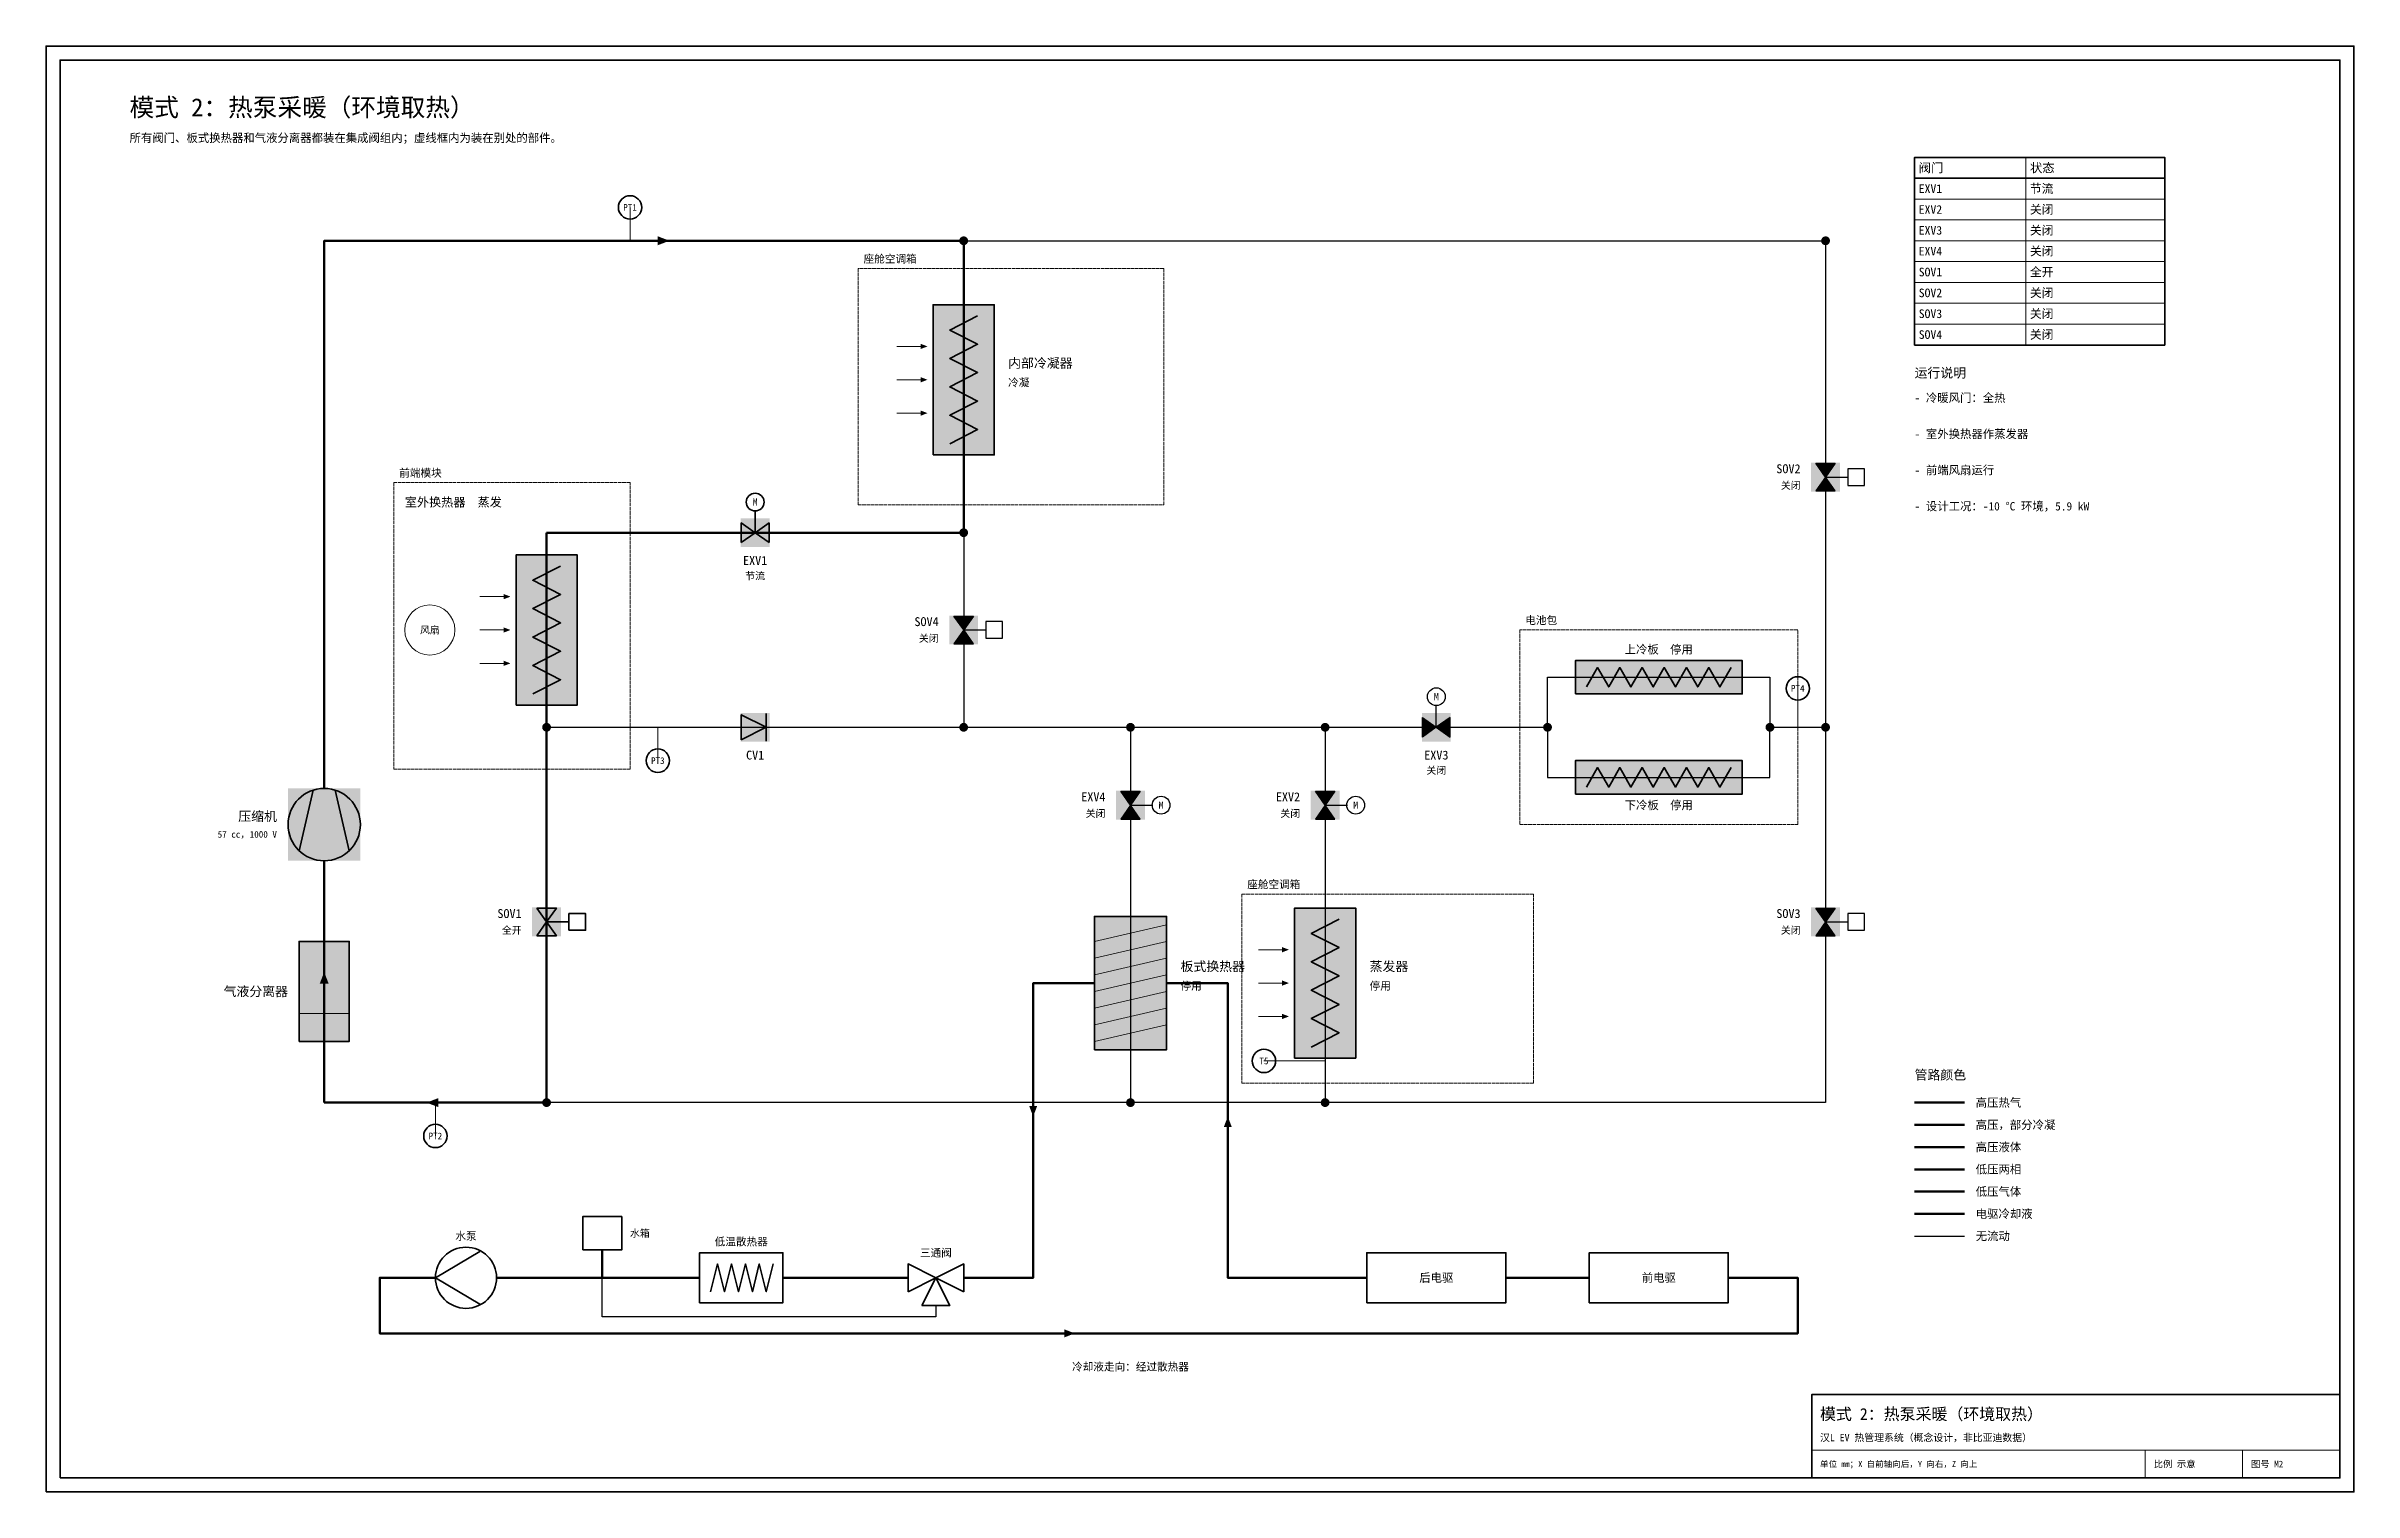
# Model space of a CAD drawing. Header units: millimetres. Extents: x 0 to 830, y 0 to 520.
import ezdxf
from ezdxf.enums import TextEntityAlignment as Align

# ---------------------------------------------------------------- set-up
doc = ezdxf.new("R2010")
doc.units = ezdxf.units.MM
doc.linetypes.add('DASHED', pattern=[1.524, 1.27, -0.254])
for name, color, linetype, lineweight, true_color in [('AIR', 7, 'Continuous', 18, 0x7878c8), ('BOUNDARY', 7, 'DASHED', 18, 0x828282), ('COOLANT', 7, 'Continuous', 50, 0x1e8c46), ('FRAME', 7, 'Continuous', 35, 0x3c3c3c), ('HP_2PH', 7, 'Continuous', 70, 0xc83caa), ('HP_GAS', 7, 'Continuous', 70, 0xcd2828), ('HP_LIQ', 7, 'Continuous', 70, 0xeb8214), ('LP_2PH', 7, 'Continuous', 70, 0x28a5c8), ('LP_GAS', 7, 'Continuous', 70, 0x2350be), ('OFF', 7, 'Continuous', 30, 0xafafaf), ('SYMBOL', 7, 'Continuous', 35, 0x141414), ('TEXT', 7, 'Continuous', 18, 0x141414), ('THIN', 7, 'Continuous', 13, 0x6e6e6e)]:
    doc.layers.add(name, color=color, linetype=linetype, lineweight=lineweight, true_color=true_color)
doc.styles.add('ZH', font='simsun.ttc')

msp = doc.modelspace()

# ---------------------------------------------------------------- texts
at = {"layer": 'AIR', "style": 'ZH'}
msp.add_text('风扇', height=2.6, dxfattribs=at).set_placement((138, 310), align=Align.MIDDLE_CENTER)
at = {"layer": 'BOUNDARY', "style": 'ZH'}
for s, p in [('座舱空调箱', (294, 443.5)), ('前端模块', (127, 366.5)), ('电池包', (532, 313.5)), ('座舱空调箱', (432, 218.5))]:
    msp.add_text(s, height=2.8, dxfattribs=at).set_placement(p, align=Align.MIDDLE_LEFT)
at = {"layer": 'COOLANT', "style": 'ZH'}
msp.add_text('冷却液走向：经过散热器', height=2.8, dxfattribs=at).set_placement((390, 45), align=Align.MIDDLE_CENTER)
at = {"layer": 'OFF', "style": 'ZH'}
for p in [(631, 362), (321, 307), (381, 244), (451, 244), (631, 202)]:
    msp.add_text('关闭', height=2.6, dxfattribs=at).set_placement(p, align=Align.MIDDLE_RIGHT)
for s, p in [('M', (500, 286)), ('关闭', (500, 259.5)), ('M', (401, 247)), ('M', (471, 247))]:
    msp.add_text(s, height=2.6, dxfattribs=at).set_placement(p, align=Align.MIDDLE_CENTER)
at = {"layer": 'SYMBOL', "style": 'ZH'}
msp.add_text('M', height=2.6, dxfattribs=at).set_placement((255, 356), align=Align.MIDDLE_CENTER)
at = {"layer": 'TEXT', "style": 'ZH'}
for s, height, p in [('模式 2：热泵采暖（环境取热）', 6.5, (30, 498)), ('所有阀门、板式换热器和气液分离器都装在集成阀组内；虚线框内为装在别处的部件。', 3, (30, 487)), ('阀门', 3.255, (673.5, 476.25)), ('状态', 3.255, (713.5, 476.25)), ('EXV1', 3.1, (673.5, 468.75)), ('节流', 3.1, (713.5, 468.75)), ('EXV2', 3.1, (673.5, 461.25)), ('关闭', 3.1, (713.5, 461.25)), ('EXV3', 3.1, (673.5, 453.75)), ('关闭', 3.1, (713.5, 453.75)), ('关闭', 3.1, (713.5, 446.25)), ('SOV1', 3.1, (673.5, 438.75)), ('EXV4', 3.1, (673.5, 446.25)), ('全开', 3.1, (713.5, 438.75)), ('SOV2', 3.1, (673.5, 431.25)), ('关闭', 3.1, (713.5, 431.25)), ('SOV3', 3.1, (673.5, 423.75)), ('关闭', 3.1, (713.5, 423.75)), ('SOV4', 3.1, (673.5, 416.25)), ('关闭', 3.1, (713.5, 416.25)), ('内部冷凝器', 3.4, (346, 406)), ('冷凝', 2.8, (346, 399)), ('运行说明', 3.4, (672, 402.5)), ('- 冷暖风门：全热', 3, (672, 393.5)), ('- 室外换热器作蒸发器', 3, (672, 380.5)), ('- 前端风扇运行', 3, (672, 367.5)), ('室外换热器  蒸发', 3.2, (129, 356)), ('- 设计工况：-10 °C 环境，5.9 kW', 3, (672, 354.5)), ('板式换热器', 3.4, (408, 189)), ('蒸发器', 3.4, (476, 189)), ('停用', 2.8, (408, 182)), ('停用', 2.8, (476, 182)), ('管路颜色', 3.4, (672, 150)), ('高压热气', 3, (694, 140)), ('高压，部分冷凝', 3, (694, 132)), ('高压液体', 3, (694, 124)), ('低压两相', 3, (694, 116)), ('低压气体', 3, (694, 108)), ('电驱冷却液', 3, (694, 100)), ('水箱', 2.6, (210, 93)), ('无流动', 3, (694, 92)), ('模式 2：热泵采暖（环境取热）', 4.2, (638, 28)), ('汉L EV 热管理系统（概念设计，非比亚迪数据）', 2.6, (638, 19.5)), ('单位 mm；X 自前轴向后，Y 向右，Z 向上', 2.2, (638, 10)), ('比例 示意', 2.4, (758, 10)), ('图号 M2', 2.4, (793, 10))]:
    msp.add_text(s, height=height, dxfattribs=at).set_placement(p, align=Align.MIDDLE_LEFT)
for s, height, p in [('PT1', 2.4, (210, 462)), ('EXV1', 3.2, (255, 335)), ('节流', 2.6, (255, 329.5)), ('上冷板  停用', 3, (580, 303)), ('PT4', 2.4, (630, 289)), ('CV1', 3.2, (255, 265)), ('EXV3', 3.2, (500, 265)), ('PT3', 2.4, (220, 263)), ('下冷板  停用', 3, (580, 247)), ('T5', 2.4, (438, 155)), ('PT2', 2.4, (140, 128)), ('水泵', 2.8, (151, 92)), ('低温散热器', 2.8, (250, 90)), ('三通阀', 2.8, (320, 86)), ('后电驱', 3, (500, 77)), ('前电驱', 3, (580, 77))]:
    msp.add_text(s, height=height, dxfattribs=at).set_placement(p, align=Align.MIDDLE_CENTER)
for s, height, p in [('SOV2', 3.2, (631, 368)), ('SOV4', 3.2, (321, 313)), ('EXV4', 3.2, (381, 250)), ('EXV2', 3.2, (451, 250)), ('压缩机', 3.4, (83, 243)), ('57 cc，1000 V', 2.4, (83, 236.5)), ('SOV1', 3.2, (171, 208)), ('SOV3', 3.2, (631, 208)), ('全开', 2.6, (171, 202)), ('气液分离器', 3.4, (87, 180))]:
    msp.add_text(s, height=height, dxfattribs=at).set_placement(p, align=Align.MIDDLE_RIGHT)

# ---------------------------------------------------------------- hatches: boundary and pattern name
at = {"true_color": 0xffffff}
for points in [[(319, 373), (341, 373), (341, 427), (319, 427)], [(634.8, 359.8), (645.2, 359.8), (645.2, 370.2), (634.8, 370.2)], [(249.8, 339.8), (260.2, 339.8), (260.2, 350.2), (249.8, 350.2)], [(169, 283), (191, 283), (191, 337), (169, 337)], [(324.8, 304.8), (335.2, 304.8), (335.2, 315.2), (324.8, 315.2)], [(550, 287), (610, 287), (610, 299), (550, 299)], [(249.8, 269.8), (260.2, 269.8), (260.2, 280.2), (249.8, 280.2)], [(494.8, 269.8), (505.2, 269.8), (505.2, 280.2), (494.8, 280.2)], [(550, 251), (610, 251), (610, 263), (550, 263)], [(87, 227), (113, 227), (113, 253), (87, 253)], [(384.8, 241.8), (395.2, 241.8), (395.2, 252.2), (384.8, 252.2)], [(454.8, 241.8), (465.2, 241.8), (465.2, 252.2), (454.8, 252.2)], [(174.8, 199.8), (185.2, 199.8), (185.2, 210.2), (174.8, 210.2)], [(449, 156), (471, 156), (471, 210), (449, 210)], [(634.8, 199.8), (645.2, 199.8), (645.2, 210.2), (634.8, 210.2)], [(377, 159), (403, 159), (403, 207), (377, 207)], [(91, 162), (109, 162), (109, 198), (91, 198)]]:
    msp.add_hatch(color=7, dxfattribs=at).paths.add_polyline_path(points)
at = {"layer": 'AIR'}
for points in [[(317, 412), (314.5, 412.95), (314.5, 411.05)], [(317, 400), (314.5, 400.95), (314.5, 399.05)], [(317, 388), (314.5, 388.95), (314.5, 387.05)], [(167, 322), (164.5, 322.95), (164.5, 321.05)], [(167, 310), (164.5, 310.95), (164.5, 309.05)], [(167, 298), (164.5, 298.95), (164.5, 297.05)], [(447, 195), (444.5, 195.95), (444.5, 194.05)], [(447, 183), (444.5, 183.95), (444.5, 182.05)], [(447, 171), (444.5, 171.95), (444.5, 170.05)]]:
    msp.add_hatch(color=7, dxfattribs=at).paths.add_polyline_path(points)
at = {"layer": 'COOLANT'}
for points in [[(355, 135), (356.44, 138.8), (353.56, 138.8)], [(425, 135), (423.56, 131.2), (426.44, 131.2)], [(370, 57), (366.2, 58.44), (366.2, 55.56)]]:
    msp.add_hatch(color=7, dxfattribs=at).paths.add_polyline_path(points)
at = {"layer": 'HP_GAS'}
msp.add_hatch(color=7, dxfattribs=at).paths.add_polyline_path([(224.2, 450), (220, 451.6), (220, 448.4)])
at = {"layer": 'LP_GAS'}
for points in [[(100, 186.98), (98.4, 182.78), (101.6, 182.78)], [(136.8, 140), (141, 138.4), (141, 141.6)]]:
    msp.add_hatch(color=7, dxfattribs=at).paths.add_polyline_path(points)
at = {"layer": 'OFF'}
for points in [[(636.5, 370), (643.5, 370), (640, 365)], [(636.5, 360), (643.5, 360), (640, 365)], [(326.5, 315), (333.5, 315), (330, 310)], [(326.5, 305), (333.5, 305), (330, 310)], [(495, 271.5), (495, 278.5), (500, 275)], [(505, 271.5), (505, 278.5), (500, 275)], [(386.5, 252), (393.5, 252), (390, 247)], [(456.5, 252), (463.5, 252), (460, 247)], [(386.5, 242), (393.5, 242), (390, 247)], [(456.5, 242), (463.5, 242), (460, 247)], [(636.5, 210), (643.5, 210), (640, 205)], [(636.5, 200), (643.5, 200), (640, 205)]]:
    msp.add_hatch(color=7, dxfattribs=at).paths.add_polyline_path(points)
at = {"layer": 'SYMBOL'}
for points in [[(331.6, 450), (331.48, 450.61), (331.13, 451.13), (330.61, 451.48), (330, 451.6), (329.39, 451.48), (328.87, 451.13), (328.52, 450.61), (328.4, 450), (328.52, 449.39), (328.87, 448.87), (329.39, 448.52), (330, 448.4), (330.61, 448.52), (331.13, 448.87), (331.48, 449.39)], [(641.6, 450), (641.48, 450.61), (641.13, 451.13), (640.61, 451.48), (640, 451.6), (639.39, 451.48), (638.87, 451.13), (638.52, 450.61), (638.4, 450), (638.52, 449.39), (638.87, 448.87), (639.39, 448.52), (640, 448.4), (640.61, 448.52), (641.13, 448.87), (641.48, 449.39)], [(331.6, 345), (331.48, 345.61), (331.13, 346.13), (330.61, 346.48), (330, 346.6), (329.39, 346.48), (328.87, 346.13), (328.52, 345.61), (328.4, 345), (328.52, 344.39), (328.87, 343.87), (329.39, 343.52), (330, 343.4), (330.61, 343.52), (331.13, 343.87), (331.48, 344.39)], [(181.6, 275), (181.48, 275.61), (181.13, 276.13), (180.61, 276.48), (180, 276.6), (179.39, 276.48), (178.87, 276.13), (178.52, 275.61), (178.4, 275), (178.52, 274.39), (178.87, 273.87), (179.39, 273.52), (180, 273.4), (180.61, 273.52), (181.13, 273.87), (181.48, 274.39)], [(331.6, 275), (331.48, 275.61), (331.13, 276.13), (330.61, 276.48), (330, 276.6), (329.39, 276.48), (328.87, 276.13), (328.52, 275.61), (328.4, 275), (328.52, 274.39), (328.87, 273.87), (329.39, 273.52), (330, 273.4), (330.61, 273.52), (331.13, 273.87), (331.48, 274.39)], [(391.6, 275), (391.48, 275.61), (391.13, 276.13), (390.61, 276.48), (390, 276.6), (389.39, 276.48), (388.87, 276.13), (388.52, 275.61), (388.4, 275), (388.52, 274.39), (388.87, 273.87), (389.39, 273.52), (390, 273.4), (390.61, 273.52), (391.13, 273.87), (391.48, 274.39)], [(461.6, 275), (461.48, 275.61), (461.13, 276.13), (460.61, 276.48), (460, 276.6), (459.39, 276.48), (458.87, 276.13), (458.52, 275.61), (458.4, 275), (458.52, 274.39), (458.87, 273.87), (459.39, 273.52), (460, 273.4), (460.61, 273.52), (461.13, 273.87), (461.48, 274.39)], [(541.6, 275), (541.48, 275.61), (541.13, 276.13), (540.61, 276.48), (540, 276.6), (539.39, 276.48), (538.87, 276.13), (538.52, 275.61), (538.4, 275), (538.52, 274.39), (538.87, 273.87), (539.39, 273.52), (540, 273.4), (540.61, 273.52), (541.13, 273.87), (541.48, 274.39)], [(621.6, 275), (621.48, 275.61), (621.13, 276.13), (620.61, 276.48), (620, 276.6), (619.39, 276.48), (618.87, 276.13), (618.52, 275.61), (618.4, 275), (618.52, 274.39), (618.87, 273.87), (619.39, 273.52), (620, 273.4), (620.61, 273.52), (621.13, 273.87), (621.48, 274.39)], [(641.6, 275), (641.48, 275.61), (641.13, 276.13), (640.61, 276.48), (640, 276.6), (639.39, 276.48), (638.87, 276.13), (638.52, 275.61), (638.4, 275), (638.52, 274.39), (638.87, 273.87), (639.39, 273.52), (640, 273.4), (640.61, 273.52), (641.13, 273.87), (641.48, 274.39)], [(181.6, 140), (181.48, 140.61), (181.13, 141.13), (180.61, 141.48), (180, 141.6), (179.39, 141.48), (178.87, 141.13), (178.52, 140.61), (178.4, 140), (178.52, 139.39), (178.87, 138.87), (179.39, 138.52), (180, 138.4), (180.61, 138.52), (181.13, 138.87), (181.48, 139.39)], [(391.6, 140), (391.48, 140.61), (391.13, 141.13), (390.61, 141.48), (390, 141.6), (389.39, 141.48), (388.87, 141.13), (388.52, 140.61), (388.4, 140), (388.52, 139.39), (388.87, 138.87), (389.39, 138.52), (390, 138.4), (390.61, 138.52), (391.13, 138.87), (391.48, 139.39)], [(461.6, 140), (461.48, 140.61), (461.13, 141.13), (460.61, 141.48), (460, 141.6), (459.39, 141.48), (458.87, 141.13), (458.52, 140.61), (458.4, 140), (458.52, 139.39), (458.87, 138.87), (459.39, 138.52), (460, 138.4), (460.61, 138.52), (461.13, 138.87), (461.48, 139.39)]]:
    msp.add_hatch(color=7, dxfattribs=at).paths.add_polyline_path(points)

# ---------------------------------------------------------------- linework, layer by layer
at = {"layer": 'AIR'}
for points in [[(306, 412), (316, 412)], [(306, 400), (316, 400)], [(306, 388), (316, 388)], [(156, 322), (166, 322)], [(156, 310), (166, 310)], [(156, 298), (166, 298)], [(436, 195), (446, 195)], [(436, 183), (446, 183)], [(436, 171), (446, 171)]]:
    msp.add_lwpolyline(points, dxfattribs=at)
msp.add_circle((138, 310), 9, dxfattribs=at)
at = {"layer": 'BOUNDARY'}
for points in [[(292, 355), (402, 355), (402, 440), (292, 440)], [(125, 260), (210, 260), (210, 363), (125, 363)], [(530, 240), (630, 240), (630, 310), (530, 310)], [(430, 147), (535, 147), (535, 215), (430, 215)]]:
    msp.add_lwpolyline(points, close=True, dxfattribs=at)
at = {"layer": 'COOLANT'}
for points in [[(377, 183), (355, 183), (355, 77), (330, 77)], [(475, 77), (425, 77), (425, 183), (403, 183)], [(672, 100), (690, 100)], [(200, 77), (200, 87)], [(140, 77), (120, 77), (120, 57), (630, 57), (630, 77), (605, 77)], [(200, 77), (162, 77)], [(235, 77), (200, 77)], [(310, 77), (265, 77)], [(555, 77), (525, 77)]]:
    msp.add_lwpolyline(points, dxfattribs=at)
at = {"layer": 'FRAME'}
for points in [[(0, 0), (830, 0), (830, 520), (0, 520)], [(5, 5), (825, 5), (825, 515), (5, 515)], [(672, 412.5), (762, 412.5), (762, 480), (672, 480)], [(635, 5), (825, 5), (825, 35), (635, 35)]]:
    msp.add_lwpolyline(points, close=True, dxfattribs=at)
msp.add_lwpolyline([(672, 472.5), (762, 472.5)], dxfattribs=at)
at = {"layer": 'HP_2PH'}
msp.add_lwpolyline([(672, 132), (690, 132)], dxfattribs=at)
at = {"layer": 'HP_GAS'}
for points in [[(100, 253), (100, 450), (330, 450)], [(330, 450), (330, 345)], [(672, 140), (690, 140)]]:
    msp.add_lwpolyline(points, dxfattribs=at)
at = {"layer": 'HP_LIQ'}
msp.add_lwpolyline([(672, 124), (690, 124)], dxfattribs=at)
at = {"layer": 'LP_2PH'}
for points in [[(330, 345), (180, 345)], [(672, 116), (690, 116)]]:
    msp.add_lwpolyline(points, dxfattribs=at)
at = {"layer": 'LP_GAS'}
for points in [[(180, 345), (180, 275)], [(180, 275), (180, 140)], [(100, 140), (100, 227)], [(180, 140), (100, 140)], [(672, 108), (690, 108)]]:
    msp.add_lwpolyline(points, dxfattribs=at)
at = {"layer": 'OFF'}
for points in [[(330, 450), (640, 450)], [(640, 450), (640, 275)], [(640, 365), (648, 365)], [(330, 345), (330, 275)], [(330, 310), (338, 310)], [(540, 275), (540, 293), (620, 293), (620, 275)], [(500, 275), (500, 283)], [(180, 275), (330, 275)], [(330, 275), (390, 275)], [(390, 275), (390, 220)], [(390, 275), (460, 275)], [(460, 275), (460, 220)], [(460, 275), (540, 275)], [(540, 275), (540, 257), (620, 257), (620, 275)], [(620, 275), (640, 275)], [(640, 275), (640, 140)], [(390, 247), (398, 247)], [(460, 247), (468, 247)], [(390, 220), (390, 140)], [(460, 220), (460, 140)], [(640, 205), (648, 205)], [(390, 140), (180, 140)], [(460, 140), (390, 140)], [(640, 140), (460, 140)], [(672, 92), (690, 92)], [(320, 67), (320, 63), (200, 63), (200, 77)]]:
    msp.add_lwpolyline(points, dxfattribs=at)
for points in [[(636.5, 370), (643.5, 370), (640, 365)], [(648, 362), (654, 362), (654, 368), (648, 368)], [(636.5, 360), (643.5, 360), (640, 365)], [(326.5, 315), (333.5, 315), (330, 310)], [(326.5, 305), (333.5, 305), (330, 310)], [(338, 307), (344, 307), (344, 313), (338, 313)], [(495, 271.5), (495, 278.5), (500, 275)], [(505, 271.5), (505, 278.5), (500, 275)], [(386.5, 252), (393.5, 252), (390, 247)], [(456.5, 252), (463.5, 252), (460, 247)], [(386.5, 242), (393.5, 242), (390, 247)], [(456.5, 242), (463.5, 242), (460, 247)], [(636.5, 210), (643.5, 210), (640, 205)], [(648, 202), (654, 202), (654, 208), (648, 208)], [(636.5, 200), (643.5, 200), (640, 205)]]:
    msp.add_lwpolyline(points, close=True, dxfattribs=at)
for centre in [(500, 286), (401, 247), (471, 247)]:
    msp.add_circle(centre, 3.2, dxfattribs=at)
at = {"layer": 'SYMBOL'}
for points in [[(319, 373), (341, 373), (341, 427), (319, 427)], [(250, 341.5), (250, 348.5), (255, 345)], [(250, 341.5), (250, 348.5), (255, 345)], [(260, 341.5), (260, 348.5), (255, 345)], [(260, 341.5), (260, 348.5), (255, 345)], [(169, 283), (191, 283), (191, 337), (169, 337)], [(550, 287), (610, 287), (610, 299), (550, 299)], [(250, 270.5), (250, 279.5), (259, 275)], [(550, 251), (610, 251), (610, 263), (550, 263)], [(176.5, 210), (183.5, 210), (180, 205)], [(176.5, 210), (183.5, 210), (180, 205)], [(188, 202), (194, 202), (194, 208), (188, 208)], [(449, 156), (471, 156), (471, 210), (449, 210)], [(176.5, 200), (183.5, 200), (180, 205)], [(176.5, 200), (183.5, 200), (180, 205)], [(377, 159), (403, 159), (403, 207), (377, 207)], [(91, 162), (109, 162), (109, 198), (91, 198)], [(193, 87), (207, 87), (207, 99), (193, 99)], [(235, 68), (265, 68), (265, 86), (235, 86)], [(475, 68), (525, 68), (525, 86), (475, 86)], [(555, 68), (605, 68), (605, 86), (555, 86)], [(310, 72), (310, 82), (320, 77)], [(315, 67), (325, 67), (320, 77)], [(330, 72), (330, 82), (320, 77)]]:
    msp.add_lwpolyline(points, close=True, dxfattribs=at)
for points in [[(325, 377), (335, 382.11), (325, 387.22), (335, 392.33), (325, 397.44), (335, 402.56), (325, 407.67), (335, 412.78), (325, 417.89), (335, 423)], [(255, 345), (255, 353)], [(175, 287), (185, 292.11), (175, 297.22), (185, 302.33), (175, 307.44), (185, 312.56), (175, 317.67), (185, 322.78), (175, 327.89), (185, 333)], [(554, 289.5), (558, 296.5), (562, 289.5), (566, 296.5), (570, 289.5), (574, 296.5), (578, 289.5), (582, 296.5), (586, 289.5), (590, 296.5), (594, 289.5), (598, 296.5), (602, 289.5), (606, 296.5)], [(259, 270), (259, 280)], [(554, 253.5), (558, 260.5), (562, 253.5), (566, 260.5), (570, 253.5), (574, 260.5), (578, 253.5), (582, 260.5), (586, 253.5), (590, 260.5), (594, 253.5), (598, 260.5), (602, 253.5), (606, 260.5)], [(91, 230.6), (96, 252.4)], [(109, 230.6), (104, 252.4)], [(180, 205), (188, 205)], [(455, 160), (465, 165.11), (455, 170.22), (465, 175.33), (455, 180.44), (465, 185.56), (455, 190.67), (465, 195.78), (455, 200.89), (465, 206)], [(156, 86.5), (140, 77), (156, 67.5)], [(239, 72), (241.5, 82), (244, 72), (246.5, 82), (249, 72), (251.5, 82), (254, 72), (256.5, 82), (259, 72), (261.5, 82)]]:
    msp.add_lwpolyline(points, dxfattribs=at)
for centre, radius in [((210, 462), 4.2), ((255, 356), 3.2), ((630, 289), 4.2), ((220, 263), 4.2), ((100, 240), 13), ((438, 155), 4.2), ((140, 128), 4.2), ((151, 77), 11)]:
    msp.add_circle(centre, radius, dxfattribs=at)
at = {"layer": 'THIN'}
for points in [[(712, 480), (712, 412.5)], [(672, 472.5), (762, 472.5)], [(672, 465), (762, 465)], [(210, 450), (210, 462)], [(672, 457.5), (762, 457.5)], [(672, 450), (762, 450)], [(672, 442.5), (762, 442.5)], [(672, 435), (762, 435)], [(672, 427.5), (762, 427.5)], [(672, 420), (762, 420)], [(672, 412.5), (762, 412.5)], [(630, 275), (630, 289)], [(220, 275), (220, 263)], [(377, 198), (403, 204)], [(377, 192), (403, 198)], [(377, 186), (403, 192)], [(377, 180), (403, 186)], [(377, 174), (403, 180)], [(91, 172), (109, 172)], [(377, 168), (403, 174)], [(377, 162), (403, 168)], [(460, 155), (438, 155)], [(140, 140), (140, 128)], [(635, 15), (825, 15)], [(755, 5), (755, 15)], [(790, 5), (790, 15)]]:
    msp.add_lwpolyline(points, dxfattribs=at)

msp.set_redraw_order([(e.dxf.handle, doc.entitydb.next_handle()) for e in msp.query("TEXT MTEXT ATTDEF DIMENSION ARC_DIMENSION")])  # texts and dimensions are drawn at this point

doc.saveas('drawing.dxf')
